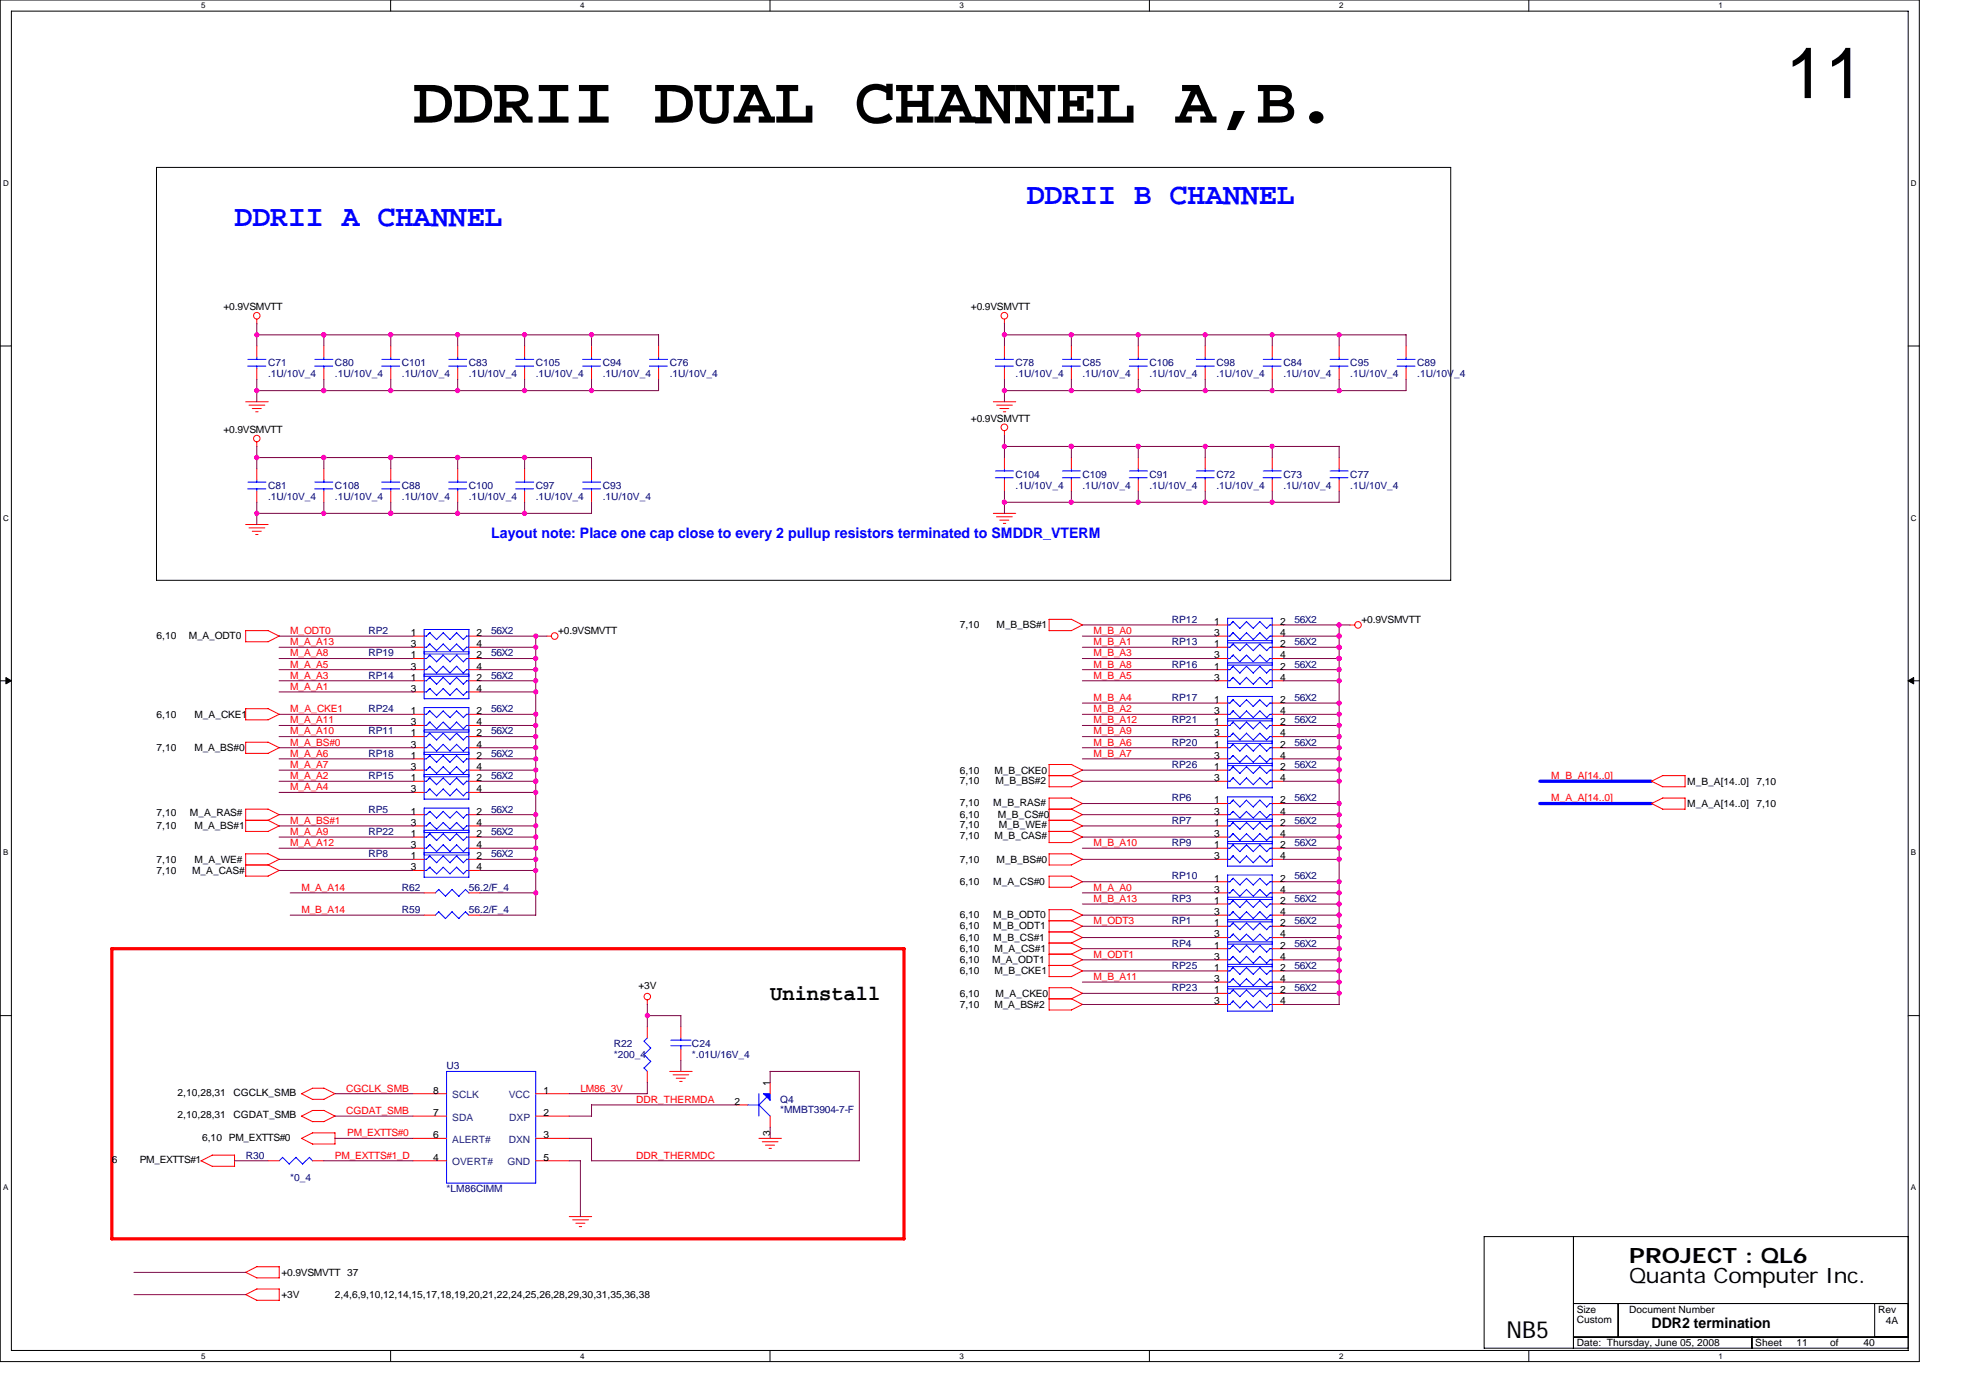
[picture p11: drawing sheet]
<svg xmlns="http://www.w3.org/2000/svg" width="297mm" height="210mm" viewBox="0 0 297 210" stroke-linecap="round" stroke-linejoin="round" font-family="sans-serif">
<defs><g id="words">
<text font-size="10.7" x="268.3" y="14.7">11</text>
<text font-size="10.1" x="62.1" y="18.4">DDRII DUAL CHANNEL A,B.</text>
<g font-size="4.5" fill="#00f">
<text x="35.2" y="34">DDRII A CHANNEL</text>
<text x="154.3" y="30.6">DDRII B CHANNEL</text>
</g>
<text font-size="3.5" x="226.4" y="200.9">NB5</text>
<g font-size="3.2">
<text x="115.7" y="150.2">Uninstall</text>
<text x="244.8" y="189.8">PROJECT : QL6</text>
<text x="244.8" y="192.8">Quanta Computer Inc.</text>
</g>
<text font-size="2.2" fill="#00f" x="73.8" y="80.8">Layout note: Place one cap close to every 2 pullup resistors terminated to SMDDR_VTERM</text>
<text font-size="2.2" x="248.1" y="199.5">DDR2 termination</text>
<g font-size="1.5">
<text x="33.6" y="46.6">+0.9VSMVTT</text>
<text x="145.9" y="46.6">+0.9VSMVTT</text>
<text x="33.6" y="65">+0.9VSMVTT</text>
<text x="145.9" y="63.4">+0.9VSMVTT</text>
<text x="23.5" y="95.9">6,10</text>
<text x="28.4" y="95.9">M_A_ODT0</text>
<text x="61.7" y="95.5">1</text>
<text x="71.6" y="95.5">2</text>
<text x="83.9" y="95.2">+0.9VSMVTT</text>
<text x="144.2" y="94.4">7,10</text>
<text x="149.7" y="94.4">M_B_BS#1</text>
<text x="182.4" y="93.9">1</text>
<text x="182.4" y="95.5">3</text>
<text x="192.3" y="93.9">2</text>
<text x="192.3" y="95.5">4</text>
<text x="204.6" y="93.6">+0.9VSMVTT</text>
<text x="61.7" y="97.2">3</text>
<text x="61.7" y="98.9">1</text>
<text x="61.7" y="100.6">3</text>
<text x="71.6" y="97.2">4</text>
<text x="71.6" y="98.9">2</text>
<text x="71.6" y="100.6">4</text>
<text x="182.4" y="97.2">1</text>
<text x="182.4" y="98.9">3</text>
<text x="182.4" y="100.6">1</text>
<text x="192.3" y="97.2">2</text>
<text x="192.3" y="98.9">4</text>
<text x="192.3" y="100.6">2</text>
<text x="23.5" y="107.8">6,10</text>
<text x="29.2" y="107.8">M_A_CKE1</text>
<text x="61.7" y="102.2">1</text>
<text x="61.7" y="103.9">3</text>
<text x="61.7" y="107.3">1</text>
<text x="71.6" y="102.2">2</text>
<text x="71.6" y="103.9">4</text>
<text x="71.6" y="107.3">2</text>
<text x="182.4" y="105.6">1</text>
<text x="182.4" y="107.3">3</text>
<text x="182.4" y="102.2">3</text>
<text x="192.3" y="105.6">2</text>
<text x="192.3" y="107.3">4</text>
<text x="192.3" y="102.2">4</text>
<text x="23.5" y="112.8">7,10</text>
<text x="29.2" y="112.8">M_A_BS#0</text>
<text x="61.7" y="110.6">1</text>
<text x="61.7" y="112.3">3</text>
<text x="61.7" y="114">1</text>
<text x="61.7" y="108.9">3</text>
<text x="71.6" y="110.6">2</text>
<text x="71.6" y="112.3">4</text>
<text x="71.6" y="114">2</text>
<text x="71.6" y="108.9">4</text>
<text x="182.4" y="112.3">1</text>
<text x="182.4" y="114">3</text>
<text x="182.4" y="108.9">1</text>
<text x="182.4" y="110.6">3</text>
<text x="192.3" y="112.3">2</text>
<text x="192.3" y="114">4</text>
<text x="192.3" y="108.9">2</text>
<text x="192.3" y="110.6">4</text>
<text x="61.7" y="117.3">1</text>
<text x="61.7" y="119">3</text>
<text x="61.7" y="115.7">3</text>
<text x="71.6" y="117.3">2</text>
<text x="71.6" y="119">4</text>
<text x="71.6" y="115.7">4</text>
<text x="144.2" y="116.2">6,10</text>
<text x="144.2" y="117.7">7,10</text>
<text x="149.4" y="116.2">M_B_CKE0</text>
<text x="149.6" y="117.7">M_B_BS#2</text>
<text x="182.4" y="115.7">1</text>
<text x="182.4" y="117.3">3</text>
<text x="192.3" y="115.7">2</text>
<text x="192.3" y="117.3">4</text>
<text x="253.5" y="117.9">M_B_A[14..0]</text>
<text x="263.9" y="117.9">7,10</text>
<text x="23.5" y="124.6">7,10</text>
<text x="23.5" y="122.6">7,10</text>
<text x="28.5" y="122.6">M_A_RAS#</text>
<text x="29.2" y="124.6">M_A_BS#1</text>
<text x="61.7" y="122.3">1</text>
<text x="61.7" y="124">3</text>
<text x="61.7" y="125.7">1</text>
<text x="71.6" y="122.3">2</text>
<text x="71.6" y="124">4</text>
<text x="71.6" y="125.7">2</text>
<text x="144.2" y="124.4">7,10</text>
<text x="144.2" y="121.1">7,10</text>
<text x="144.2" y="122.9">6,10</text>
<text x="149.2" y="121.1">M_B_RAS#</text>
<text x="149.9" y="122.9">M_B_CS#0</text>
<text x="150.1" y="124.4">M_B_WE#</text>
<text x="182.4" y="120.7">1</text>
<text x="182.4" y="122.3">3</text>
<text x="182.4" y="124">1</text>
<text x="182.4" y="125.7">3</text>
<text x="192.3" y="120.7">2</text>
<text x="192.3" y="122.3">4</text>
<text x="192.3" y="124">2</text>
<text x="192.3" y="125.7">4</text>
<text x="253.5" y="121.2">M_A_A[14..0]</text>
<text x="263.9" y="121.2">7,10</text>
<text x="23.5" y="129.6">7,10</text>
<text x="23.5" y="131.3">7,10</text>
<text x="28.9" y="131.3">M_A_CAS#</text>
<text x="29.2" y="129.6">M_A_WE#</text>
<text x="61.7" y="129.1">1</text>
<text x="61.7" y="130.7">3</text>
<text x="61.7" y="127.4">3</text>
<text x="71.6" y="129.1">2</text>
<text x="71.6" y="130.7">4</text>
<text x="71.6" y="127.4">4</text>
<text x="144.2" y="126.1">7,10</text>
<text x="144.2" y="129.6">7,10</text>
<text x="149.4" y="126.1">M_B_CAS#</text>
<text x="149.7" y="129.6">M_B_BS#0</text>
<text x="182.4" y="127.4">1</text>
<text x="182.4" y="129.1">3</text>
<text x="192.3" y="127.4">2</text>
<text x="192.3" y="129.1">4</text>
<text x="144.2" y="132.9">6,10</text>
<text x="144.2" y="137.8">6,10</text>
<text x="149.2" y="132.9">M_A_CS#0</text>
<text x="149.2" y="137.8">M_B_ODT0</text>
<text x="182.4" y="135.8">1</text>
<text x="182.4" y="137.4">3</text>
<text x="182.4" y="132.4">1</text>
<text x="182.4" y="134.1">3</text>
<text x="192.3" y="135.8">2</text>
<text x="192.3" y="137.4">4</text>
<text x="192.3" y="132.4">2</text>
<text x="192.3" y="134.1">4</text>
<text x="144.2" y="143">6,10</text>
<text x="144.2" y="139.5">6,10</text>
<text x="144.2" y="141.3">6,10</text>
<text x="149.2" y="139.5">M_B_ODT1</text>
<text x="149.2" y="141.3">M_B_CS#1</text>
<text x="149.4" y="143">M_A_CS#1</text>
<text x="182.4" y="142.5">1</text>
<text x="182.4" y="139.1">1</text>
<text x="182.4" y="140.8">3</text>
<text x="192.3" y="142.5">2</text>
<text x="192.3" y="139.1">2</text>
<text x="192.3" y="140.8">4</text>
<text x="95.9" y="148.5">+3V</text>
<text x="144.2" y="144.7">6,10</text>
<text x="144.2" y="146.4">6,10</text>
<text x="144.2" y="149.7">6,10</text>
<text x="149.1" y="144.7">M_A_ODT1</text>
<text x="149.4" y="146.4">M_B_CKE1</text>
<text x="149.6" y="149.7">M_A_CKE0</text>
<text x="182.4" y="145.8">1</text>
<text x="182.4" y="147.5">3</text>
<text x="182.4" y="149.2">1</text>
<text x="182.4" y="144.1">3</text>
<text x="192.3" y="145.8">2</text>
<text x="192.3" y="147.5">4</text>
<text x="192.3" y="149.2">2</text>
<text x="192.3" y="144.1">4</text>
<text x="144.2" y="151.4">7,10</text>
<text x="149.4" y="151.4">M_A_BS#2</text>
<text x="182.4" y="150.9">3</text>
<text x="192.3" y="150.9">4</text>
<text x="26.7" y="164.6">2,10,28,31</text>
<text x="26.7" y="168">2,10,28,31</text>
<text x="35.1" y="164.6">CGCLK_SMB</text>
<text x="35.1" y="168">CGDAT_SMB</text>
<text x="65.1" y="164.3">8</text>
<text x="65.1" y="167.6">7</text>
<text x="81.7" y="164.3">1</text>
<text x="81.7" y="167.6">2</text>
<text x="110.3" y="165.9">2</text>
<text x="115.7" y="163.1" transform="rotate(-90 115.7 163.1)">1</text>
<text x="30.4" y="171.3">6,10 PM_EXTTS#0</text>
<text x="65.1" y="171">6</text>
<text x="81.7" y="171">3</text>
<text x="115.7" y="170.6" transform="rotate(-90 115.7 170.6)">3</text>
<text x="16.8" y="174.7">6</text>
<text x="21" y="174.7">PM_EXTTS#1</text>
<text x="65.1" y="174.3">4</text>
<text x="81.7" y="174.3">5</text>
<text x="42.3" y="191.6">+0.9VSMVTT 37</text>
<text x="42.3" y="195">+3V</text>
<text x="50.3" y="195">2,4,6,9,10,12,14,15,17,18,19,20,21,22,24,25,26,28,29,30,31,35,36,38</text>
<text x="236.9" y="197.1">Size</text>
<text x="244.8" y="197.1">Document Number</text>
<text x="282.2" y="197.1">Rev</text>
<text x="236.9" y="202.2">Date: Thursday, June 05, 2008</text>
<text x="236.9" y="198.7">Custom</text>
<text x="263.7" y="202.2">Sheet</text>
<text x="269.9" y="202.2">11</text>
<text x="275" y="202.2">of</text>
<text x="280" y="202.2">40</text>
<text x="283.4" y="198.8">4A</text>
</g>
<g font-size="1.5" fill="#000080">
<text x="40.3" y="55">C71</text>
<text x="40.3" y="56.7">.1U/10V_4</text>
<text x="50.3" y="55">C80</text>
<text x="50.3" y="56.7">.1U/10V_4</text>
<text x="60.4" y="55">C101</text>
<text x="60.4" y="56.7">.1U/10V_4</text>
<text x="70.4" y="55">C83</text>
<text x="70.4" y="56.7">.1U/10V_4</text>
<text x="80.5" y="55">C105</text>
<text x="80.5" y="56.7">.1U/10V_4</text>
<text x="90.6" y="55">C94</text>
<text x="90.6" y="56.7">.1U/10V_4</text>
<text x="100.6" y="55">C76</text>
<text x="100.6" y="56.7">.1U/10V_4</text>
<text x="152.6" y="55">C78</text>
<text x="152.6" y="56.7">.1U/10V_4</text>
<text x="162.6" y="55">C85</text>
<text x="162.6" y="56.7">.1U/10V_4</text>
<text x="172.7" y="55">C106</text>
<text x="172.7" y="56.7">.1U/10V_4</text>
<text x="182.8" y="55">C98</text>
<text x="182.8" y="56.7">.1U/10V_4</text>
<text x="192.8" y="55">C84</text>
<text x="192.8" y="56.7">.1U/10V_4</text>
<text x="202.9" y="55">C95</text>
<text x="202.9" y="56.7">.1U/10V_4</text>
<text x="212.9" y="55">C89</text>
<text x="212.9" y="56.7">.1U/10V_4</text>
<text x="152.6" y="71.8">C104</text>
<text x="162.6" y="71.8">C109</text>
<text x="172.7" y="71.8">C91</text>
<text x="182.8" y="71.8">C72</text>
<text x="192.8" y="71.8">C73</text>
<text x="202.9" y="71.8">C77</text>
<text x="40.3" y="73.4">C81</text>
<text x="40.3" y="75.1">.1U/10V_4</text>
<text x="50.3" y="73.4">C108</text>
<text x="50.3" y="75.1">.1U/10V_4</text>
<text x="60.4" y="73.4">C88</text>
<text x="60.4" y="75.1">.1U/10V_4</text>
<text x="70.4" y="73.4">C100</text>
<text x="70.4" y="75.1">.1U/10V_4</text>
<text x="80.5" y="73.4">C97</text>
<text x="80.5" y="75.1">.1U/10V_4</text>
<text x="90.6" y="73.4">C93</text>
<text x="90.6" y="75.1">.1U/10V_4</text>
<text x="152.6" y="73.4">.1U/10V_4</text>
<text x="162.6" y="73.4">.1U/10V_4</text>
<text x="172.7" y="73.4">.1U/10V_4</text>
<text x="182.8" y="73.4">.1U/10V_4</text>
<text x="192.8" y="73.4">.1U/10V_4</text>
<text x="202.9" y="73.4">.1U/10V_4</text>
<text x="55.3" y="95.2">RP2</text>
<text x="73.8" y="95.2">56X2</text>
<text x="176.1" y="93.6">RP12</text>
<text x="194.5" y="93.6">56X2</text>
<text x="55.3" y="101.9">RP14</text>
<text x="55.3" y="98.6">RP19</text>
<text x="73.8" y="101.9">56X2</text>
<text x="73.8" y="98.6">56X2</text>
<text x="176.1" y="96.9">RP13</text>
<text x="176.1" y="100.3">RP16</text>
<text x="194.5" y="96.9">56X2</text>
<text x="194.5" y="100.3">56X2</text>
<text x="55.3" y="107">RP24</text>
<text x="73.8" y="107">56X2</text>
<text x="176.1" y="105.3">RP17</text>
<text x="194.5" y="105.3">56X2</text>
<text x="55.3" y="110.3">RP11</text>
<text x="55.3" y="113.7">RP18</text>
<text x="73.8" y="110.3">56X2</text>
<text x="73.8" y="113.7">56X2</text>
<text x="176.1" y="112">RP20</text>
<text x="176.1" y="108.6">RP21</text>
<text x="194.5" y="112">56X2</text>
<text x="194.5" y="108.6">56X2</text>
<text x="55.3" y="117">RP15</text>
<text x="73.8" y="117">56X2</text>
<text x="176.1" y="115.3">RP26</text>
<text x="194.5" y="115.3">56X2</text>
<text x="55.3" y="122">RP5</text>
<text x="55.3" y="125.4">RP22</text>
<text x="73.8" y="125.4">56X2</text>
<text x="73.8" y="122">56X2</text>
<text x="176.1" y="120.4">RP6</text>
<text x="176.1" y="123.7">RP7</text>
<text x="194.5" y="120.4">56X2</text>
<text x="194.5" y="123.7">56X2</text>
<text x="55.3" y="128.8">RP8</text>
<text x="73.8" y="128.8">56X2</text>
<text x="176.1" y="127.1">RP9</text>
<text x="194.5" y="127.1">56X2</text>
<text x="60.4" y="133.8">R62</text>
<text x="60.4" y="137.1">R59</text>
<text x="70.4" y="133.8">56.2/F_4</text>
<text x="70.4" y="137.1">56.2/F_4</text>
<text x="176.1" y="135.5">RP3</text>
<text x="176.1" y="132.1">RP10</text>
<text x="194.5" y="132.1">56X2</text>
<text x="194.5" y="135.5">56X2</text>
<text x="176.1" y="142.2">RP4</text>
<text x="176.1" y="138.8">RP1</text>
<text x="194.5" y="142.2">56X2</text>
<text x="194.5" y="138.8">56X2</text>
<text x="176.1" y="145.5">RP25</text>
<text x="176.1" y="148.9">RP23</text>
<text x="194.5" y="145.5">56X2</text>
<text x="194.5" y="148.9">56X2</text>
<text x="67.1" y="160.6">U3</text>
<text x="92.2" y="157.2">R22</text>
<text x="92.2" y="158.9">*200_4</text>
<text x="104" y="157.2">C24</text>
<text x="104" y="158.9">*.01U/16V_4</text>
<text x="117.2" y="165.6">Q4</text>
<text x="117.2" y="167.2">*MMBT3904-7-F</text>
<text x="36.9" y="174">R30</text>
<text x="43.6" y="177.4">*0_4</text>
<text x="67.1" y="179">*LM86CIMM</text>
</g>
<g font-size="1.5" fill="#f00">
<text x="43.6" y="95.2">M_ODT0</text>
<text x="164.3" y="95.2">M_B_A0</text>
<text x="43.6" y="101.9">M_A_A3</text>
<text x="43.6" y="100.3">M_A_A5</text>
<text x="43.6" y="98.6">M_A_A8</text>
<text x="43.6" y="96.9">M_A_A13</text>
<text x="164.3" y="100.3">M_B_A8</text>
<text x="164.3" y="96.9">M_B_A1</text>
<text x="164.3" y="98.6">M_B_A3</text>
<text x="164.3" y="101.9">M_B_A5</text>
<text x="43.6" y="107">M_A_CKE1</text>
<text x="43.6" y="103.6">M_A_A1</text>
<text x="164.3" y="107">M_B_A2</text>
<text x="164.3" y="105.3">M_B_A4</text>
<text x="43.6" y="110.3">M_A_A10</text>
<text x="43.6" y="112">M_A_BS#0</text>
<text x="43.6" y="108.6">M_A_A11</text>
<text x="43.6" y="113.7">M_A_A6</text>
<text x="164.3" y="112">M_B_A6</text>
<text x="164.3" y="113.7">M_B_A7</text>
<text x="164.3" y="108.6">M_B_A12</text>
<text x="164.3" y="110.3">M_B_A9</text>
<text x="43.6" y="117">M_A_A2</text>
<text x="43.6" y="118.7">M_A_A4</text>
<text x="43.6" y="115.3">M_A_A7</text>
<text x="233.1" y="117">M_B_A[14..0]</text>
<text x="43.6" y="125.4">M_A_A9</text>
<text x="43.6" y="123.7">M_A_BS#1</text>
<text x="233.1" y="120.4">M_A_A[14..0]</text>
<text x="43.6" y="127.1">M_A_A12</text>
<text x="164.3" y="127.1">M_B_A10</text>
<text x="45.3" y="133.8">M_A_A14</text>
<text x="45.3" y="137.1">M_B_A14</text>
<text x="164.3" y="135.5">M_B_A13</text>
<text x="164.3" y="133.8">M_A_A0</text>
<text x="164.3" y="138.8">M_ODT3</text>
<text x="164.3" y="143.8">M_ODT1</text>
<text x="164.3" y="147.2">M_B_A11</text>
<text x="52" y="164">CGCLK_SMB</text>
<text x="52" y="167.3">CGDAT_SMB</text>
<text x="87.2" y="164">LM86_3V</text>
<text x="95.6" y="165.6">DDR_THERMDA</text>
<text x="52.2" y="170.7">PM_EXTTS#0</text>
<text x="50.3" y="174">PM_EXTTS#1_D</text>
<text x="95.6" y="174">DDR_THERMDC</text>
</g>
<g font-size="1.5" fill="#004080">
<text x="67.9" y="165">SCLK</text>
<text x="76.4" y="165">VCC</text>
<text x="67.9" y="168.3">SDA</text>
<text x="67.9" y="171.7">ALERT#</text>
<text x="76.4" y="171.7">DXN</text>
<text x="76.5" y="168.3">DXP</text>
<text x="67.9" y="175">OVERT#</text>
<text x="76.3" y="175">GND</text>
</g>
<g font-size="1.2">
<text x="30.2" y="1.3">5</text>
<text x="87.2" y="1.3">4</text>
<text x="144.2" y="1.3">3</text>
<text x="201.2" y="1.3">2</text>
<text x="258.2" y="1.3">1</text>
<text x=".5" y="27.9">D</text>
<text x="287.1" y="27.9">D</text>
<text x=".5" y="78.2">C</text>
<text x="287.1" y="78.2">C</text>
<text x=".5" y="128.5">B</text>
<text x="287.1" y="128.5">B</text>
<text x=".5" y="178.8">A</text>
<text x="287.1" y="178.8">A</text>
<text x="30.2" y="204.1">5</text>
<text x="87.2" y="204.1">4</text>
<text x="144.2" y="204.1">3</text>
<text x="201.2" y="204.1">2</text>
<text x="258.2" y="204.1">1</text>
</g>
</g></defs>
<path d="M0 0h288.4v204.5h-288.4zM1.7 1.7h285v201.1h-285z" fill="none" stroke="#000" stroke-width=".15"/>
<g fill="#fff">
<path d="M30.2 .2h.7v1.3h-.7z"/>
<path d="M30.2 203h.7v1.4h-.7z"/>
</g>
<path d="M58.7 0v1.7M58.7 202.8v1.7" fill="none" stroke="#000" stroke-width=".15"/>
<g fill="#fff">
<path d="M87.2 .2h.6v1.3h-.6z"/>
<path d="M87.2 203h.6v1.4h-.6z"/>
</g>
<path d="M115.7 0v1.7M115.7 202.8v1.7" fill="none" stroke="#000" stroke-width=".15"/>
<g fill="#fff">
<path d="M144.2 .2h.6v1.3h-.6z"/>
<path d="M144.2 203h.6v1.4h-.6z"/>
</g>
<path d="M172.7 0v1.7M172.7 202.8v1.7" fill="none" stroke="#000" stroke-width=".15"/>
<g fill="#fff">
<path d="M201.2 .2h.6v1.3h-.6z"/>
<path d="M201.2 203h.6v1.4h-.6z"/>
</g>
<path d="M229.7 0v1.7M229.7 202.8v1.7" fill="none" stroke="#000" stroke-width=".15"/>
<g fill="#fff">
<path d="M258.2 .2h.6v1.3h-.6z"/>
<path d="M258.2 203h.6v1.4h-.6z"/>
<path d="M.5 26.8h.8v1.4h-.8z"/>
<path d="M287.1 26.8h.9v1.4h-.9z"/>
<path d="M.5 77.1h.8v1.3h-.8z"/>
<path d="M287.1 77.1h.9v1.3h-.9z"/>
</g>
<path d="M0 52h1.7M286.7 52h1.7" fill="none" stroke="#000" stroke-width=".15"/>
<g fill="#fff">
<path d="M.5 127.4h.7v1.3h-.7z"/>
<path d="M287.1 127.4h.8v1.3h-.8z"/>
</g>
<path d="M0 102.3h1.7M286.7 102.3h1.7" fill="none" stroke="#000" stroke-width=".15"/>
<path d="M.9 101.8l.8 .5-.8 .4zM286.7 102.3l.8-.5v.9z" fill="#000" stroke="#000" stroke-width=".15"/>
<g fill="#fff">
<path d="M.5 177.7h.7v1.3h-.7z"/>
<path d="M287.1 177.7h.8v1.3h-.8z"/>
</g>
<path d="M23.5 25.1h194.5v62.1h-194.5zM0 152.5h1.7M286.7 152.5h1.7M223 185.7h63.7v16.8h-63.7zM236.4 195.8h50.3M236.4 185.7v16.8M243.1 195.8v5M281.7 195.8v5M236.4 200.8h50.3M263.2 200.8v1.7" fill="none" stroke="#000" stroke-width=".15"/>
<path d="M16.8 142.5h119v43.6h-119z" fill="none" stroke="#f00" stroke-width=".49"/>
<g fill="none" stroke="#f00" stroke-width=".15">
<path d="M38.6 47.9v.7M38.6 52v1.6M38.6 55.3v1.7M48.7 52v1.6M48.7 55.3v1.7M58.7 52v1.6M58.7 55.3v1.7M68.8 52v1.6M68.8 55.3v1.7M78.8 52v1.6M78.8 55.3v1.7M88.9 52v1.6"/>
<path d="M88.9 55.3v1.7M99 52v1.6M99 55.3v1.7M150.9 47.9v.7M150.9 52v1.6M150.9 55.3v1.7M161 52v1.6M161 55.3v1.7M171 52v1.6M171 55.3v1.7M181.1 52v1.6M181.1 55.3v1.7"/>
<path d="M191.2 52v1.6M191.2 55.3v1.7M201.2 52v1.6M201.2 55.3v1.7M211.3 52v1.6M211.3 55.3v1.7M36.9 60.3h3.4M36.9 78.8h3.4M37.4 60.9h2.4M37.4 79.3h2.4M37.9 61.4h1.4M37.9 79.8h1.4"/>
<path d="M38.4 61.8h.4M38.6 66.4v.7M38.6 70.4v1.7M38.6 73.8v1.6M48.7 70.4v1.7M48.7 73.8v1.6M58.7 70.4v1.7M58.7 73.8v1.6M68.8 70.4v1.7M68.8 73.8v1.6M78.8 70.4v1.7M78.8 73.8v1.6"/>
<path d="M88.9 70.4v1.7M88.9 73.8v1.6M149.2 60.3h3.4M149.2 77.1h3.4M149.7 60.9h2.4M149.7 77.6h2.4M150.2 61.4h1.4M150.2 78.1h1.4M150.7 61.8h.4M150.7 78.6h.4M150.9 64.7v.7M150.9 68.7v1.7"/>
<path d="M150.9 72.1v1.7M161 68.7v1.7M161 72.1v1.7M171 68.7v1.7M171 72.1v1.7M181.1 68.7v1.7M181.1 72.1v1.7M191.2 68.7v1.7M191.2 72.1v1.7M201.2 68.7v1.7M201.2 72.1v1.7M36.9 94.7h3.4"/>
<path d="M36.9 94.7v1.7M36.9 96.4h3.4M38.4 80.3h.4M40.3 94.7l1.6 .8M42 95.5l-1.7 .9M62.1 95.5h1.6M62.1 97.2h1.6M62.1 98.9h1.6M70.4 95.5h1.7M70.4 97.2h1.7M70.4 98.9h1.7M82.2 95.5h.6"/>
<path d="M160.9 93l1.7 .9M161 93h-3.4v1.7h3.4M162.7 93.9l-1.7 .8M182.8 95.5h1.6M182.8 93.9h1.6M182.8 97.2h1.6M182.8 98.9h1.6M191.2 95.5h1.6M191.2 93.9h1.6M191.2 97.2h1.6M191.2 98.9h1.6M202.9 93.9h.7"/>
<path d="M36.9 106.4h3.4M36.9 111.5h3.4M36.9 106.4v1.7M36.9 111.5v1.7h3.4M36.9 108.1h3.4M40.3 106.4l1.6 .9-1.6 .8M40.3 111.5l1.6 .8M42 112.3l-1.7 .9M62.1 107.3h1.6M62.1 102.3h1.6M62.1 103.9h1.6M62.1 112.3h1.6"/>
<path d="M62.1 114h1.6M62.1 117.3h1.6M62.1 119h1.6M62.1 100.6h1.6M62.1 115.7h1.6M62.1 110.6h1.6M62.1 109h1.6M70.4 107.3h1.7M70.4 102.3h1.7M70.4 103.9h1.7M70.4 112.3h1.7M70.4 114h1.7"/>
<path d="M70.4 117.3h1.7M70.4 119h1.7M70.4 100.6h1.7M70.4 115.7h1.7M70.4 110.6h1.7M70.4 109h1.7M157.6 116.5h3.4M157.6 118.2h3.4M160.9 116.5l1.7 .8M162.6 115.7l-1.6-.9h-3.4v3.4M162.7 117.3l-1.7 .9M162.7 115.7l-1.7 .8"/>
<path d="M182.8 105.6h1.6M182.8 107.3h1.6M182.8 102.3h1.6M182.8 112.3h1.6M182.8 114h1.6M182.8 117.3h1.6M182.8 100.6h1.6M182.8 115.7h1.6M182.8 110.6h1.6M182.8 109h1.6M191.2 105.6h1.6M191.2 107.3h1.6"/>
<path d="M191.2 102.3h1.6M191.2 112.3h1.6M191.2 114h1.6M191.2 117.3h1.6M191.2 100.6h1.6M191.2 115.7h1.6M191.2 110.6h1.6M191.2 109h1.6M248.1 117.3l1.7 .9h3.4M249.8 119.9h3.4M249.8 116.5h3.4M249.8 119.8l-1.7 .9"/>
<path d="M249.8 116.5l-1.7 .8M253.2 116.5v1.7M253.2 119.9v1.7l-3.4-.1-1.7-.8M36.9 121.5h3.4M36.9 123.2h3.4M36.9 129.9h3.4M36.9 128.2h3.4l1.6 .9-1.6 .8M36.9 121.5v3.4h3.4M36.9 128.2v3.4M36.9 131.6h3.4M40.3 129.9l1.6 .8M40.3 121.5l1.6 .9"/>
<path d="M42 122.3l-1.7 .9 1.6 .9M42 124l-1.7 .9M42 130.7l-1.7 .9M62.1 122.4h1.6M62.1 124.1h1.6M62.1 129.1h1.6M62.1 130.7h1.6M62.1 125.7h1.6M62.1 127.4h1.6M63.7 134.1h1.7M63.7 137.5h1.7M70.4 134.1h1.7"/>
<path d="M70.4 137.5h1.7M70.4 122.4h1.7M70.4 124.1h1.7M70.4 129.1h1.7M70.4 130.7h1.7M70.4 125.7h1.7M70.4 127.4h1.7M157.6 121.5h3.4M157.6 124.9h3.4M157.6 138.3h3.4M157.6 140h3.4M157.6 123.2h3.4"/>
<path d="M157.6 126.6h3.4M160.9 124.9l1.7 .8M160.9 138.3l1.7 .8M160.9 140l1.7 .8M160.9 121.5l1.7 .9M162.6 120.7l-1.6-.8h-3.4v6.7M162.6 129.1l-1.6-.9h-3.4v1.7h3.4M162.6 132.4l-1.6-.8h-3.4v1.7h3.4M162.6 137.5l-1.6-.9h-3.4v10.1M162.7 125.7l-1.7 .9M162.7 139.1l-1.7 .9M162.7 120.7l-1.7 .8"/>
<path d="M162.7 122.3l-1.7 .9 1.6 .9M162.7 132.4l-1.7 .9M162.7 137.4l-1.7 .9M162.7 124l-1.7 .9M162.7 129.1l-1.7 .8M182.8 134.1h1.6M182.8 137.5h1.6M182.8 122.4h1.6M182.8 124.1h1.6M182.8 120.7h1.6M182.8 129.1h1.6M182.8 125.7h1.6"/>
<path d="M182.8 127.4h1.6M182.8 135.8h1.6M182.8 132.4h1.6M182.8 139.1h1.6M191.2 134.1h1.6M191.2 137.5h1.6M191.2 122.4h1.6M191.2 124.1h1.6M191.2 120.7h1.6M191.2 129.1h1.6M191.2 125.7h1.6M191.2 127.4h1.6"/>
<path d="M191.2 135.8h1.6M191.2 132.4h1.6M191.2 139.1h1.6M97.3 150.2v.7M97.3 154.2v1.7M102.3 154.2v1.7M102.3 157.6v1.7M157.6 143.3h3.4M157.6 145h3.4M157.6 141.6h3.4M157.6 150h3.4M157.6 146.7h3.4"/>
<path d="M160.9 143.3l1.7 .9M160.9 141.6l1.7 .9M160.9 145l1.7 .8M160.9 148.3l1.7 .9M161 148.4h-3.4v3.3h3.4M162.7 144.1l-1.7 .9M162.7 142.5l-1.7 .8M162.7 145.8l-1.7 .9M162.7 140.8l-1.7 .8M162.7 149.2l-1.7 .8 1.6 .9M162.7 150.9l-1.7 .8M182.8 145.8h1.6"/>
<path d="M182.8 147.5h1.6M182.8 149.2h1.6M182.8 150.9h1.6M182.8 142.5h1.6M182.8 144.2h1.6M182.8 140.8h1.6M191.2 145.8h1.6M191.2 147.5h1.6M191.2 149.2h1.6M191.2 150.9h1.6M191.2 142.5h1.6M191.2 144.2h1.6"/>
<path d="M191.2 140.8h1.6M30.2 174.4l1.7-.9h3.3v1.7M30.2 174.3l1.7 .9M31.9 175.2h3.4M40.3 174.3h1.6M45.3 171l1.6-.8h3.4v1.6M45.3 164.3l1.7 .8M45.3 171l1.7 .9M45.3 167.6l1.7 .9M47 174.3h1.7M47 165.1h1.7M47 171.8h3.4"/>
<path d="M47 168.5h1.7M48.6 166.8l1.7 .8M48.7 166.8h-1.8l-1.6 .9M50.3 164.3l-1.7-.9h-1.7l-1.6 .9M50.4 164.3l-1.7 .8M50.4 167.6l-1.7 .9M62.1 171h5M62.1 174.3h5M62.1 164.3h5M62.1 167.6h5M80.5 171h5M80.5 174.3h5"/>
<path d="M80.5 164.3h5M80.5 167.6h5M97.3 160.9v1.7M100.6 160.9h3.4M101.1 161.4h2.4M101.6 161.9h1.4M102.1 162.4h.4M110.7 166h1.6M114 171h3.4M114.5 171.5h2.4M115 172h1.4M115.5 172.5h.4"/>
<path d="M115.7 162.6v1.7M115.7 167.6v1.7M36.9 191.1l1.7 .8h3.3M38.6 190.3h3.4l-.1 1.7M38.6 193.6h3.3v1.7h-3.3l-1.7-.9M38.6 190.2l-1.7 .9M38.6 193.6l-1.7 .9M85.5 182.7h3.4M86 183.2h2.4M86.5 183.7h1.4M87 184.2h.4"/>
<circle cx="38.6" cy="47.4" r=".49"/>
<circle cx="150.9" cy="47.4" r=".5"/>
<circle cx="38.6" cy="65.9" r=".49"/>
<circle cx="150.9" cy="64.2" r=".5"/>
<circle cx="83.3" cy="95.5" r=".5"/>
<circle cx="204" cy="93.9" r=".49"/>
<circle cx="97.3" cy="149.7" r=".49"/>
</g>
<g fill="none" stroke="#00f" stroke-width=".15">
<path d="M37.2 55h2.7M37.3 54h2.7M38.6 53.6v.4M38.6 55v.3M47.3 55h2.7M47.3 54h2.7M48.7 53.6v.4M48.7 55v.3M57.3 55h2.7M57.4 54h2.7M58.7 53.6v.4M58.7 55v.3"/>
<path d="M67.4 55h2.7M67.4 54h2.7M68.8 53.6v.4M68.8 55v.3M77.5 55h2.7M77.5 54h2.7M78.8 53.6v.4M78.8 55v.3M87.5 55h2.7M87.5 54h2.8M88.9 53.6v.4M88.9 55v.3"/>
<path d="M97.6 55h2.7M97.6 54h2.7M99 53.6v.4M99 55v.3M149.5 55h2.7M149.6 54h2.7M150.9 53.6v.4M150.9 55v.3M159.6 55h2.7M159.6 54h2.7M161 53.6v.4M161 55v.3"/>
<path d="M169.7 55h2.7M169.7 54h2.7M171 53.6v.4M171 55v.3M179.7 55h2.7M179.7 54h2.8M181.1 53.6v.4M181.1 55v.3M189.8 55h2.7M189.8 54h2.7M191.2 53.6v.4M191.2 55v.3"/>
<path d="M199.8 55h2.7M199.9 54h2.7M201.2 53.6v.4M201.2 55v.3M209.9 55h2.7M209.9 54h2.7M211.3 53.6v.4M211.3 55v.3M37.2 73.4h2.7M37.3 72.4h2.7M38.6 72.1v.3M38.6 73.4v.4"/>
<path d="M47.3 73.4h2.7M47.3 72.4h2.7M48.7 72.1v.3M48.7 73.4v.4M57.3 73.4h2.7M57.4 72.4h2.7M58.7 72.1v.3M58.7 73.4v.4M67.4 73.4h2.7M67.4 72.4h2.7M68.8 72.1v.3M68.8 73.4v.4"/>
<path d="M77.5 73.4h2.7M77.5 72.4h2.7M78.8 72.1v.3M78.8 73.4v.4M87.5 73.4h2.7M87.5 72.4h2.8M88.9 72.1v.3M88.9 73.4v.4M149.5 71.8h2.7M149.6 70.7h2.7M150.9 70.4v.4M150.9 71.7v.4"/>
<path d="M159.6 71.8h2.7M159.6 70.7h2.7M161 70.4v.4M161 71.7v.4M169.7 71.8h2.7M169.7 70.7h2.7M171 70.4v.4M171 71.7v.4M179.7 71.8h2.7M179.7 70.7h2.8M181.1 70.4v.4M181.1 71.7v.4"/>
<path d="M189.8 71.8h2.7M189.8 70.7h2.7M191.2 70.4v.4M191.2 71.7v.4M199.8 71.8h2.7M199.9 70.7h2.7M201.2 70.4v.4M201.2 71.7v.4M63.7 98.2h6.8M63.7 97.9h6.8M64.4 96.9l.2-.2-.5 .5h-.4M64.6 95l1 1.1"/>
<path d="M64.6 96.7l1 1M64.6 98.4l1 1M64.6 95l-.5 .5h-.4M64.6 98.4l-.5 .5h-.4M65.6 96.1l1-1.1 1 1.1M66.6 98.4l1 1M66.6 98.4l-1 1M68.6 95l1 1.1M68.6 96.7l1 1M68.6 98.4l1 1M68.6 95l-1 1.1M68.6 96.7l-1 1-1-1-1 1"/>
<path d="M68.6 98.4l-1 1M70.1 95.5h.4M70.1 97.2h.4M70.1 98.9h.4M70.1 95.5l-.5 .6M70.1 97.2l-.5 .5M70.1 98.9l-.5 .5M70.4 94.5v10.4M70.5 94.6h-6.8v10.4l6.8-.1M184.4 95.5h.4M184.4 97.2h.4M184.4 96.2h6.8"/>
<path d="M184.4 98.9h.4M184.4 99.9h6.8M184.4 99.6h6.8M184.4 93.9h.4M184.4 96.6h6.8M185.1 98.6l.2-.2-.5 .5M185.1 93.5l.2-.2-.5 .6M185.1 95.2l.2-.2-.5 .5M185.3 96.7l1 1M185.3 98.4l1 1M185.3 93.4l1 1M185.3 95l1 1.1"/>
<path d="M185.3 96.7l-.5 .5M186.3 97.7l1-1 1 1M186.3 96.1l1-1.1 1 1.1M187.3 98.4l1 1M187.3 93.4l1 1M187.3 98.4l-1 1M187.3 93.3l-1 1.1M189.3 96.7l1 1M189.3 98.4l1 1M189.3 93.4l1 1M189.3 95l1 1.1M189.3 96.7l-1 1"/>
<path d="M189.3 98.4l-1 1M189.3 93.3l-1 1.1M189.3 95l-1 1.1M190.8 95.5h.4M190.8 97.2h.4M190.8 98.9h.4M190.8 93.9h.4M190.8 97.2l-.5 .5M190.8 98.9l-.5 .5M190.8 93.9l-.5 .5M190.8 95.5l-.5 .6M191.2 92.8v10.5"/>
<path d="M191.2 92.9h-6.8v10.4M63.7 101.2h6.8M63.7 116.3h6.8M63.7 101.6h6.8M63.7 109.6h6.8M63.7 113.3h6.8M63.7 113h6.8M63.7 116.7h6.8M63.7 110h6.8M64.4 113.7l.2-.2-.5 .5h-.4M64.6 101.7l1 1.1M64.6 103.4l1 1.1"/>
<path d="M64.6 116.8l1 1.1M64.6 118.5l1 1M64.6 100.1l1 1M64.6 110.1l1 1.1M64.6 111.8l1 1M64.6 113.5l1 1M64.6 115.2l1 1M64.6 106.8l1 1M64.6 108.5l1 1M64.6 106.8l-.5 .5h-.4M64.6 101.7l-.5 .6h-.4M64.6 103.4l-.5 .5h-.4"/>
<path d="M64.6 111.8l-.5 .5h-.4M64.6 116.8l-.5 .5h-.4M64.6 118.5l-.5 .5h-.4M64.6 100.1l-.5 .5h-.4M64.6 115.1l-.5 .6h-.4M64.6 110.1l-.5 .5h-.4M64.6 108.4l-.5 .6h-.4M65.6 104.4l1-1 1 1.1M65.6 119.5l1-1 1 1M65.6 101.1l1-1 1 1M66.6 110.1l1 1.1M66.6 113.5l1 1"/>
<path d="M66.6 106.8l1 1M66.6 101.7l-1 1.1M66.6 116.8l-1 1.1M66.6 110.1l-1 1M66.6 113.5l-1 1M66.6 106.8l-1 1M68.6 101.7l1 1.1M68.6 103.4l1 1.1M68.6 116.8l1 1.1M68.6 118.5l1 1M68.6 100.1l1 1M68.6 110.1l1 1.1"/>
<path d="M68.6 111.8l1 1M68.6 113.5l1 1M68.6 115.2l1 1M68.6 106.8l1 1M68.6 108.5l1 1M68.6 101.7l-1 1.1-1-1.1M68.6 103.4l-1 1M68.6 116.8l-1 1.1-1-1.1M68.6 118.5l-1 1M68.6 100.1l-1 1M68.6 110.1l-1 1M68.6 111.8l-1 1-1-1-1 1"/>
<path d="M68.6 113.5l-1 1M68.6 115.1l-1 1.1-1-1.1-1 1.1M68.6 106.8l-1 1M68.6 108.4l-1 1.1-1-1.1-1 1.1M70.1 107.3h.4M70.1 102.3h.4M70.1 103.9h.4M70.1 112.3h.4M70.1 114h.4M70.1 117.3h.4M70.1 119h.4M70.1 100.6h.4"/>
<path d="M70.1 115.7h.4M70.1 110.6h.4M70.1 109h.4M70.1 102.2l-.5 .6M70.1 103.9l-.5 .5M70.1 117.3l-.5 .6M70.1 119l-.5 .5M70.1 100.6l-.5 .5M70.1 110.6l-.5 .5M70.1 112.3l-.5 .5M70.1 114l-.5 .5M70.1 115.7l-.5 .5"/>
<path d="M70.1 107.3l-.5 .5M70.1 108.9l-.5 .6M70.4 106.3v13.7M70.5 106.3h-6.8v13.8l6.8-.1M184.4 105.6h.4M184.4 107.3h.4M184.4 108.3h6.8M184.4 102.3h.4M184.4 111.3h6.8M184.4 112.3h.4M184.4 114h.4M184.4 115h6.8"/>
<path d="M184.4 117.3h.4M184.4 100.6h.4M184.4 103.3h6.8M184.4 114.7h6.8M184.4 115.7h.4M184.4 110.6h.4M184.4 107.9h6.8M184.4 109h.4M184.4 111.7h6.8M185.1 107l.2-.2-.5 .5M185.1 112l.2-.2-.5 .5M185.1 100.2l.2-.1-.5 .5"/>
<path d="M185.1 101.9l.2-.2-.5 .6M185.1 115.3l.2-.2-.5 .6M185.1 117l.2-.2-.5 .5M185.1 108.6l.2-.2-.5 .6M185.1 110.3l.2-.2-.5 .5M185.3 105.1l1 1M185.3 106.8l1 1M185.3 111.8l1 1M185.3 113.5l1 1M185.3 100.1l1 1M185.3 101.7l1 1.1M185.3 115.2l1 1"/>
<path d="M185.3 116.8l1 1.1M185.3 108.5l1 1M185.3 110.1l1 1.1M185.3 105.1l-.5 .5M185.3 113.5l-.5 .5M186.3 106.1l1-1 1 1M186.3 112.8l1-1 1 1M186.3 101.1l1-1 1 1M186.3 116.2l1-1.1 1 1.1M186.3 109.5l1-1.1 1 1.1M187.3 106.8l1 1M187.3 113.5l1 1"/>
<path d="M187.3 101.7l1 1.1M187.3 116.8l1 1.1M187.3 110.1l1 1.1M187.3 106.8l-1 1M187.3 113.5l-1 1M187.3 101.7l-1 1.1M187.3 116.8l-1 1.1M187.3 110.1l-1 1M189.3 105.1l1 1M189.3 106.8l1 1M189.3 111.8l1 1M189.3 113.5l1 1"/>
<path d="M189.3 100.1l1 1M189.3 101.7l1 1.1M189.3 115.2l1 1M189.3 116.8l1 1.1M189.3 108.5l1 1M189.3 110.1l1 1.1M189.3 105.1l-1 1M189.3 106.8l-1 1M189.3 111.8l-1 1M189.3 113.5l-1 1M189.3 100.1l-1 1M189.3 101.7l-1 1.1"/>
<path d="M189.3 115.1l-1 1.1M189.3 116.8l-1 1.1M189.3 108.4l-1 1.1M189.3 110.1l-1 1M190.8 105.6h.4M190.8 107.3h.4M190.8 102.3h.4M190.8 112.3h.4M190.8 114h.4M190.8 117.3h.4M190.8 100.6h.4M190.8 115.7h.4"/>
<path d="M190.8 110.6h.4M190.8 109h.4M190.8 105.6l-.5 .5M190.8 107.3l-.5 .5M190.8 112.3l-.5 .5M190.8 114l-.5 .5M190.8 100.6l-.5 .5M190.8 102.2l-.5 .6M190.8 115.7l-.5 .5M190.8 117.3l-.5 .6M190.8 108.9l-.5 .6M190.8 110.6l-.5 .5"/>
<path d="M191.2 104.6v13.7M191.2 119.7v10.4M191.2 104.6h-6.8v13.8l6.8-.1M191.2 119.7h-6.8v10.4M63.7 125.1h6.8M63.7 128.1h6.8M63.7 124.7h6.8M63.7 128.4h6.8M64.4 122l.2-.1-.5 .5h-.4M64.4 130.4l.2-.2-.5 .5h-.4M64.6 121.9l1 1M64.6 123.5l1 1.1"/>
<path d="M64.6 128.6l1 1M64.6 130.3l1 1M64.6 125.2l1 1.1M64.6 126.9l1 1M64.6 123.5l-.5 .6h-.4M64.6 128.5l-.5 .6h-.4M64.6 125.2l-.5 .5h-.4M64.6 126.9l-.5 .5h-.4M65.6 127.9l1-1 1 1M65.9 133.6l1 1M65.9 136.9l1 1.1M65.9 133.6l-.5 .5"/>
<path d="M65.9 136.9l-.5 .6M66.6 121.9l1 1M66.6 130.3l1 1M66.6 121.9l-1 1M66.6 128.5l-1 1.1M66.6 130.2l-1 1.1M66.6 125.2l-1 1M67.9 133.6l1.1 1M67.9 136.9l1.1 1.1M67.9 133.6l-1 1M67.9 136.9l-1 1.1M68.6 121.9l1 1"/>
<path d="M68.6 123.5l1 1.1M68.6 128.6l1 1M68.6 130.3l1 1M68.6 125.2l1 1.1M68.6 126.9l1 1M68.6 121.9l-1 1M68.6 123.5l-1 1.1-1-1.1-1 1M68.6 128.5l-1 1.1-1-1M68.6 130.2l-1 1.1M68.6 125.2l-1 1.1-1-1.1M68.6 126.9l-1 1M69.9 133.6l.6 .5"/>
<path d="M69.9 136.9l.6 .6M70 133.6l-1.1 1M70 136.9l-1.1 1.1M70.1 122.4h.4M70.1 124.1h.4M70.1 129.1h.4M70.1 130.7h.4M70.1 125.7h.4M70.1 127.4h.4M70.1 122.3l-.5 .6M70.1 124l-.5 .5M70.1 129.1l-.5 .5"/>
<path d="M70.1 130.7l-.5 .6M70.1 125.7l-.5 .5M70.1 127.4l-.5 .5M70.4 121.3v10.5M70.5 121.4h-6.8v10.4h6.8M184.4 122.4h.4M184.4 124.1h.4M184.4 120.7h.4M184.4 123.4h6.8M184.4 129.1h.4M184.4 123h6.8M184.4 125.7h.4"/>
<path d="M184.4 126.7h6.8M184.4 126.4h6.8M184.4 127.4h.4M184.4 130.1h6.8M184.4 134.8h6.8M184.4 135.8h.4M184.4 137.5h.4M184.4 138.5h6.8M184.4 132.4h.4M184.4 134.1h.4M184.4 135.1h6.8M184.4 138.1h6.8"/>
<path d="M184.4 139.1h.4M185.1 120.4l.2-.2-.5 .5M185.1 123.7l.2-.2-.5 .6M185.1 125.4l.2-.2-.5 .5M185.1 127.1l.2-.2-.5 .5M185.1 128.7l.2-.2-.5 .6M185.1 135.4l.2-.1-.5 .5M185.1 137.1l.2-.2-.5 .6M185.1 132.1l.2-.2-.5 .5M185.1 133.8l.2-.2-.5 .5M185.3 120.2l1 1M185.3 121.9l1 1"/>
<path d="M185.3 123.5l1 1.1M185.3 125.2l1 1.1M185.3 126.9l1 1M185.3 128.6l1 1M185.3 135.3l1 1M185.3 136.9l1 1.1M185.3 131.9l1 1M185.3 133.6l1 1M185.3 138.6l1 1.1M185.3 121.9l-.5 .5M185.3 138.6l-.5 .5M186.3 124.5l1-1 1 1.1"/>
<path d="M186.3 127.9l1-1 1 1M186.3 136.3l1-1 1 1M186.3 132.9l1-1 1 1M187.3 120.2l1 1M187.3 121.9l1 1M187.3 125.2l1 1.1M187.3 128.6l1 1M187.3 136.9l1 1.1M187.3 133.6l1 1M187.3 138.6l1 1.1M187.3 120.2l-1 1M187.3 121.9l-1 1"/>
<path d="M187.3 125.2l-1 1M187.3 128.5l-1 1.1M187.3 136.9l-1 1.1M187.3 133.6l-1 1M187.3 138.6l-1 1M189.3 120.2l1 1M189.3 121.9l1 1M189.3 123.5l1 1.1M189.3 125.2l1 1.1M189.3 126.9l1 1M189.3 128.6l1 1M189.3 135.3l1 1"/>
<path d="M189.3 136.9l1 1.1M189.3 131.9l1 1M189.3 133.6l1 1M189.3 138.6l1 1.1M189.3 120.2l-1 1M189.3 121.9l-1 1M189.3 123.5l-1 1M189.3 125.2l-1 1M189.3 126.9l-1 1M189.3 128.5l-1 1.1M189.3 135.3l-1 1M189.3 136.9l-1 1.1"/>
<path d="M189.3 131.9l-1 1M189.3 133.6l-1 1M189.3 138.6l-1 1M190.8 122.4h.4M190.8 124.1h.4M190.8 120.7h.4M190.8 129.1h.4M190.8 125.7h.4M190.8 127.4h.4M190.8 135.8h.4M190.8 137.5h.4M190.8 132.4h.4"/>
<path d="M190.8 134.1h.4M190.8 139.1h.4M190.8 120.7l-.5 .5M190.8 122.3l-.5 .6M190.8 124l-.5 .5M190.8 125.7l-.5 .5M190.8 127.4l-.5 .5M190.8 129.1l-.5 .5M190.8 135.8l-.5 .5M190.8 137.4l-.5 .6M190.8 132.4l-.5 .5M190.8 134.1l-.5 .5"/>
<path d="M190.8 139.1l-.5 .5M191.2 131.4v20.5M191.2 131.4h-6.8v20.5M96.7 156.4l1.1 1M97.3 155.9l-.5 .5M97.8 157.4l-1.1 1 1.1 1-1 1M100.8 157.1h3M100.8 156.2h3M102.3 155.9v.4M102.3 157.1v.5M184.4 144.8h6.8M184.4 145.8h.4"/>
<path d="M184.4 147.5h.4M184.4 148.5h6.8M184.4 148.2h6.8M184.4 149.2h.4M184.4 150.9h.4M184.4 151.9h6.8M184.4 141.5h6.8M184.4 142.5h.4M184.4 144.2h.4M184.4 145.2h6.8M184.4 140.8h.4M184.4 141.8h6.8"/>
<path d="M185.1 145.5l.2-.2-.5 .5M185.1 148.9l.2-.2-.5 .5M185.1 150.5l.2-.2-.5 .6M185.1 142.2l.2-.2-.5 .5M185.1 143.8l.2-.2-.5 .6M185.1 140.5l.2-.2-.5 .5M185.3 145.3l1 1.1M185.3 147l1 1M185.3 148.7l1 1M185.3 150.4l1 1M185.3 142l1 1M185.3 143.7l1 1"/>
<path d="M185.3 140.3l1 1M185.3 147l-.5 .5M186.3 146.3l1-1 1 1.1M186.3 148l1-1 1 1M186.3 151.4l1-1.1 1 1.1M187.3 148.7l1 1M187.3 142l1 1M187.3 143.7l1 1M187.3 140.3l1 1M187.3 148.7l-1 1M187.3 142l-1 1M187.3 143.6l-1 1.1"/>
<path d="M187.3 140.3l-1 1M189.3 145.3l1 1.1M189.3 147l1 1M189.3 148.7l1 1M189.3 150.4l1 1M189.3 142l1 1M189.3 143.7l1 1M189.3 140.3l1 1M189.3 145.3l-1 1M189.3 147l-1 1M189.3 148.7l-1 1M189.3 150.3l-1 1.1"/>
<path d="M189.3 142l-1 1M189.3 143.6l-1 1.1M189.3 140.3l-1 1M190.8 145.8h.4M190.8 147.5h.4M190.8 149.2h.4M190.8 150.9h.4M190.8 142.5h.4M190.8 144.2h.4M190.8 140.8h.4M190.8 145.8l-.5 .5M190.8 147.5l-.5 .5"/>
<path d="M190.8 149.2l-.5 .5M190.8 150.9l-.5 .5M190.8 142.5l-.5 .5M190.8 144.1l-.5 .6M190.8 140.8l-.5 .5M42.5 173.8l1 1.1 1-1.1 1 1.1M42.5 173.8l-.6 .5M46.5 173.8l.5 .6M46.5 173.8l-1 1M67.1 160.9h13.4v16.8h-13.4zM96.7 160.4l.6 .5M114 165.9l1.7 1.7"/>
<path d="M114 164.3v3.3M115.2 164.8l-1.2 1.2h-1.7"/>
</g>
<path d="M114.7 164.3h1v1z" fill-rule="evenodd" fill="#00f" stroke="#00f" stroke-width=".15"/>
<path d="M231.3 117.3h16.8M231.3 120.7h16.8" fill="none" stroke="#00f" stroke-width=".49"/>
<g fill="none" stroke="#800040" stroke-width=".15">
<path d="M38.6 50.3h60.4M38.6 48.6v3.4M38.6 57v3.3M48.7 50.3v1.7M48.7 57v1.7M58.7 50.3v1.7M58.7 57v1.7M68.8 50.3v1.7M68.8 57v1.7M78.8 50.3v1.7M78.8 57v1.7M88.9 50.3v1.7"/>
<path d="M88.9 57v1.7M99 57v1.7h-60.4M99 50.3v1.7M150.9 50.3h60.4M150.9 48.6v3.4M150.9 57v3.3M161 50.3v1.7M161 57v1.7M171 50.3v1.7M171 57v1.7M181.1 50.3v1.7M181.1 57v1.7"/>
<path d="M191.2 50.3v1.7M191.2 57v1.7M201.2 50.3v1.7M201.2 57v1.7M211.3 57v1.7h-60.4M211.3 50.3v1.7M38.6 68.7h50.3M38.6 67v3.4M38.6 75.4v3.4M48.7 68.7v1.7M48.7 75.4v1.7M58.7 68.7v1.7"/>
<path d="M58.7 75.4v1.7M68.8 68.7v1.7M68.8 75.4v1.7M78.8 68.7v1.7M78.8 75.4v1.7M88.9 68.7v1.7M88.9 75.4v1.7h-50.3M150.9 67.1l50.3-.1v1.7M150.9 65.4v3.3M150.9 73.7v3.4M161 67v1.7M161 73.7v1.7"/>
<path d="M171 67v1.7M171 73.7v1.7M181.1 67v1.7M181.1 73.7v1.7M191.2 67v1.7M191.2 73.7v1.7M201.2 73.7v1.7h-50.3M41.9 95.5h20.2M41.9 98.9h20.2M41.9 97.2h20.2M72.1 95.5h10.1M72.1 98.9h8.4"/>
<path d="M72.1 97.2h8.4M80.5 95.5v42M162.6 95.5h20.2M162.6 98.9h20.2M162.6 97.2h20.2M162.6 93.9h20.2M192.8 95.5h8.4M192.8 98.9h8.4M192.8 97.2h8.4M192.8 93.9h10.1M201.2 93.9v57h-8.4M41.9 112.3h20.2"/>
<path d="M41.9 100.6h20.2M41.9 102.3h20.2M41.9 103.9h20.2M41.9 107.3h20.2M41.9 109h20.2M41.9 110.6h20.2M41.9 119h20.2M41.9 117.3h20.2M41.9 115.7h20.2M41.9 114h20.2M72.1 112.3h8.4M72.1 100.6h8.4"/>
<path d="M72.1 102.3h8.4M72.1 103.9h8.4M72.1 107.3h8.4M72.1 109h8.4M72.1 110.6h8.4M72.1 119h8.4M72.1 117.3h8.4M72.1 115.7h8.4M72.1 114h8.4M162.6 112.3h20.2M162.6 100.6h20.2M162.6 102.3h20.2"/>
<path d="M162.6 107.3h20.2M162.6 109h20.2M162.6 110.6h20.2M162.6 117.3h20.2M162.6 115.7h20.2M162.6 114h20.2M162.6 105.6h20.2M192.8 112.3h8.4M192.8 100.6h8.4M192.8 102.3h8.4M192.8 107.3h8.4M192.8 109h8.4"/>
<path d="M192.8 110.6h8.4M192.8 117.3h8.4M192.8 115.7h8.4M192.8 114h8.4M192.8 105.6h8.4M41.9 127.4h20.2M41.9 124.1h20.2M41.9 129.1h20.2M41.9 122.4h20.2M41.9 125.7h20.2M41.9 130.7h20.2M43.6 137.5h20.1"/>
<path d="M43.6 134.1h20.1M72.1 127.4h8.4M72.1 124.1h8.4M72.1 129.1h8.4M72.1 122.4h8.4M72.1 125.7h8.4M72.1 137.5h8.4M72.1 134.1h8.4M72.1 130.7h8.4M162.6 127.4h20.2M162.6 139.1h20.2M162.6 124.1h20.2"/>
<path d="M162.6 129.1h20.2M162.6 122.4h20.2M162.6 125.7h20.2M162.6 135.8h20.2M162.6 137.5h20.2M162.6 134.1h20.2M162.6 132.4h20.2M162.6 120.7h20.2M192.8 127.4h8.4M192.8 139.1h8.4M192.8 124.1h8.4M192.8 129.1h8.4"/>
<path d="M192.8 122.4h8.4M192.8 125.7h8.4M192.8 135.8h8.4M192.8 137.5h8.4M192.8 134.1h8.4M192.8 132.4h8.4M192.8 120.7h8.4M97.2 152.5h5.1v1.7M97.3 150.9v3.3M102.3 159.2v1.7M162.6 142.5h20.2M162.6 150.9h20.2"/>
<path d="M162.6 145.8h20.2M162.6 149.2h20.2M162.6 147.5h20.2M162.6 144.2h20.2M162.6 140.8h20.2M192.8 142.5h8.4M192.8 145.8h8.4M192.8 149.2h8.4M192.8 147.5h8.4M192.8 144.2h8.4M192.8 140.8h8.4M35.2 174.3h5.1"/>
<path d="M48.6 174.3h13.5M50.3 164.3h11.8M50.3 167.6h11.8M50.3 171h11.8M85.5 174.3h1.7M87.2 174.3v8.4M88.9 166h21.8M88.9 165.9v1.7h-3.4M97.3 162.6v1.7h-11.8M115.7 160.9h13.4v13.4h-40.2v-3.3h-3.4M115.7 160.9v1.7M115.7 169.3v1.7"/>
<path d="M20.1 191.1h16.8M20.1 194.5h16.8"/>
</g>
<g fill="#f0f" stroke="#f0f" stroke-width=".15">
<circle cx="48.6" cy="58.7" r=".32"/>
<circle cx="38.6" cy="58.7" r=".32"/>
<circle cx="68.8" cy="58.7" r=".33"/>
<circle cx="88.9" cy="58.7" r=".32"/>
<circle cx="88.9" cy="50.3" r=".32"/>
<circle cx="78.8" cy="50.3" r=".33"/>
<circle cx="68.8" cy="50.3" r=".33"/>
<circle cx="58.7" cy="50.3" r=".33"/>
<circle cx="48.6" cy="50.3" r=".32"/>
<circle cx="38.6" cy="50.3" r=".32"/>
<circle cx="58.7" cy="58.7" r=".33"/>
<circle cx="78.8" cy="58.7" r=".33"/>
<circle cx="80.5" cy="117.3" r=".32"/>
<circle cx="80.5" cy="115.7" r=".32"/>
<circle cx="80.5" cy="100.6" r=".32"/>
<circle cx="80.5" cy="102.2" r=".32"/>
<circle cx="80.5" cy="112.3" r=".32"/>
<circle cx="80.5" cy="107.3" r=".32"/>
<circle cx="80.5" cy="110.6" r=".32"/>
<circle cx="80.5" cy="119" r=".32"/>
<circle cx="80.5" cy="114" r=".32"/>
<circle cx="80.5" cy="129.1" r=".32"/>
<circle cx="80.5" cy="122.4" r=".32"/>
<circle cx="80.5" cy="124" r=".32"/>
<circle cx="80.5" cy="125.7" r=".32"/>
<circle cx="97.3" cy="152.5" r=".32"/>
<circle cx="80.5" cy="127.4" r=".32"/>
<circle cx="80.5" cy="130.7" r=".32"/>
<circle cx="201.2" cy="132.4" r=".33"/>
<circle cx="201.2" cy="147.5" r=".33"/>
<circle cx="201.2" cy="122.4" r=".33"/>
<circle cx="201.2" cy="115.7" r=".33"/>
<circle cx="201.2" cy="114" r=".33"/>
<circle cx="201.2" cy="110.6" r=".33"/>
<circle cx="201.2" cy="95.5" r=".33"/>
<circle cx="201.2" cy="93.9" r=".33"/>
<circle cx="201.2" cy="105.6" r=".33"/>
<circle cx="201.2" cy="112.3" r=".33"/>
<circle cx="201.2" cy="109" r=".33"/>
<circle cx="201.2" cy="120.7" r=".33"/>
<circle cx="201.2" cy="125.7" r=".33"/>
<circle cx="201.2" cy="124" r=".33"/>
<circle cx="201.2" cy="127.4" r=".33"/>
<circle cx="201.2" cy="107.3" r=".33"/>
<circle cx="201.2" cy="134.1" r=".33"/>
<circle cx="201.2" cy="145.8" r=".33"/>
<circle cx="201.2" cy="142.5" r=".33"/>
<circle cx="201.2" cy="149.2" r=".33"/>
<circle cx="80.5" cy="109" r=".32"/>
<circle cx="80.5" cy="95.5" r=".32"/>
<circle cx="201.2" cy="140.8" r=".33"/>
<circle cx="201.2" cy="137.4" r=".33"/>
<circle cx="201.2" cy="144.2" r=".33"/>
<circle cx="201.2" cy="139.1" r=".33"/>
<circle cx="201.2" cy="135.8" r=".33"/>
<circle cx="201.2" cy="117.3" r=".33"/>
<circle cx="161" cy="58.7" r=".33"/>
<circle cx="191.1" cy="58.7" r=".32"/>
<circle cx="201.2" cy="58.7" r=".33"/>
<circle cx="201.2" cy="50.3" r=".33"/>
<circle cx="150.9" cy="50.3" r=".33"/>
<circle cx="171" cy="50.3" r=".33"/>
<circle cx="161" cy="50.3" r=".33"/>
<circle cx="191.1" cy="50.3" r=".32"/>
<circle cx="181.1" cy="50.3" r=".32"/>
<circle cx="171" cy="58.7" r=".33"/>
<circle cx="181.1" cy="58.7" r=".32"/>
<circle cx="150.9" cy="58.7" r=".33"/>
<circle cx="58.7" cy="68.7" r=".33"/>
<circle cx="48.6" cy="68.7" r=".32"/>
<circle cx="38.6" cy="77.1" r=".32"/>
<circle cx="58.7" cy="77.1" r=".33"/>
<circle cx="48.6" cy="77.1" r=".32"/>
<circle cx="38.6" cy="68.7" r=".32"/>
<circle cx="68.8" cy="68.7" r=".33"/>
<circle cx="78.8" cy="68.7" r=".33"/>
<circle cx="78.8" cy="77.1" r=".33"/>
<circle cx="68.8" cy="77.1" r=".33"/>
<circle cx="191.1" cy="75.4" r=".32"/>
<circle cx="181.1" cy="75.4" r=".32"/>
<circle cx="161" cy="67" r=".33"/>
<circle cx="150.9" cy="67" r=".33"/>
<circle cx="191.1" cy="67" r=".32"/>
<circle cx="181.1" cy="67" r=".32"/>
<circle cx="171" cy="75.4" r=".33"/>
<circle cx="161" cy="75.4" r=".33"/>
<circle cx="171" cy="67" r=".33"/>
<circle cx="150.9" cy="75.4" r=".33"/>
<circle cx="80.5" cy="134.1" r=".32"/>
<circle cx="80.5" cy="103.9" r=".32"/>
<circle cx="80.5" cy="98.9" r=".32"/>
<circle cx="80.5" cy="97.2" r=".32"/>
<circle cx="201.2" cy="100.6" r=".33"/>
<circle cx="201.2" cy="98.9" r=".33"/>
<circle cx="201.2" cy="97.2" r=".33"/>
<circle cx="201.2" cy="102.2" r=".33"/>
<circle cx="201.2" cy="129.1" r=".33"/>
</g>
<use href="#words"/>
</svg>
